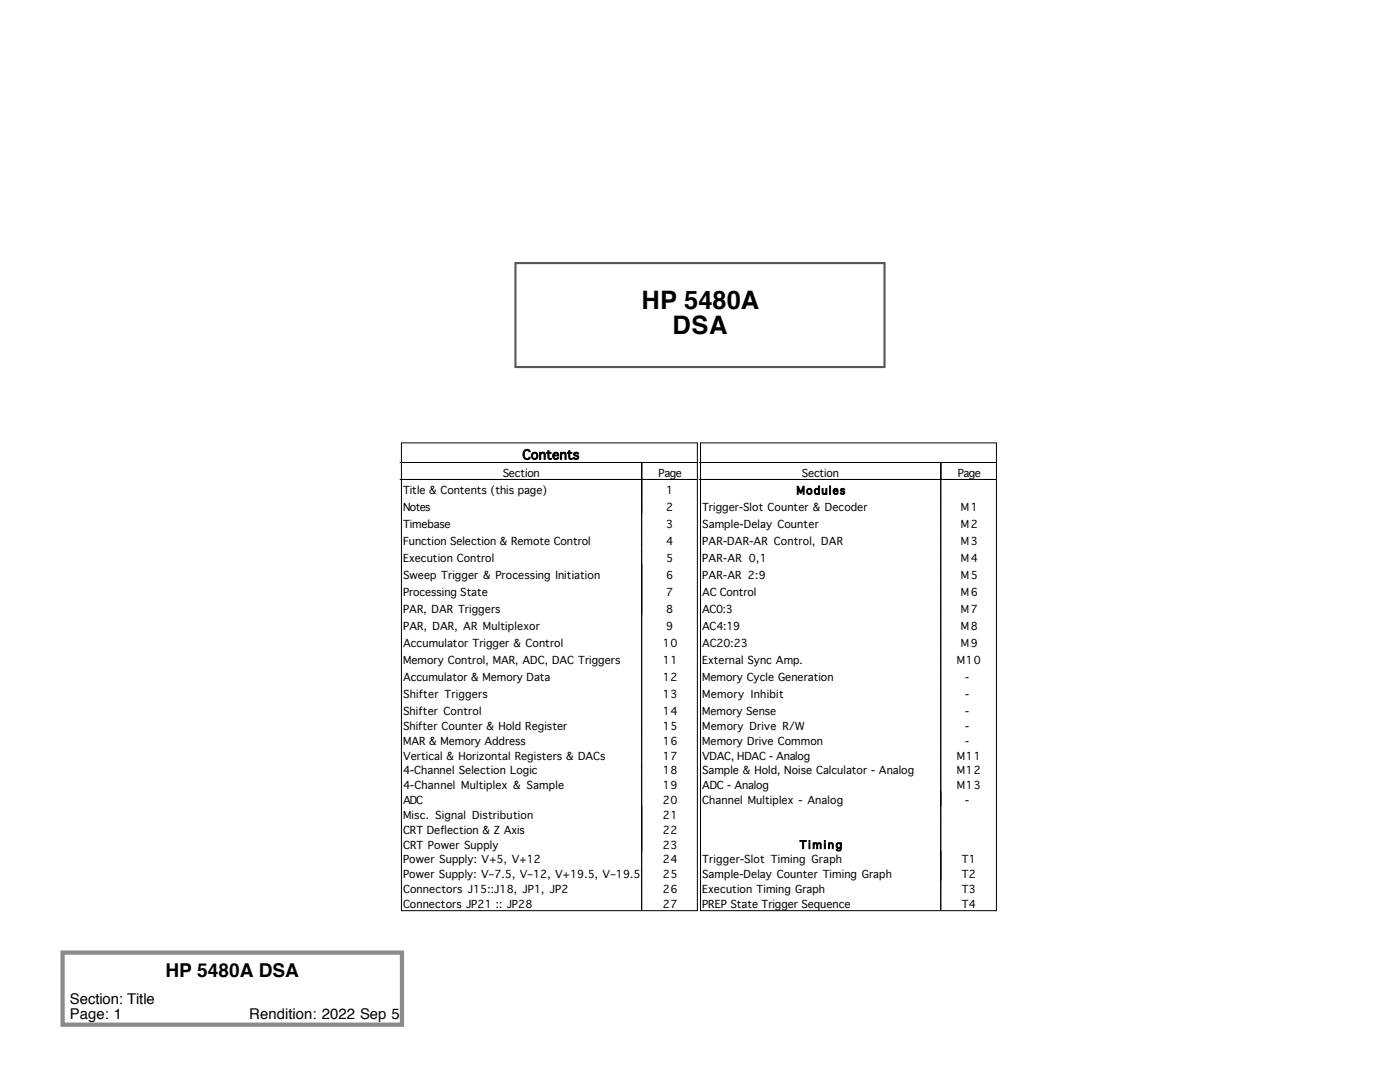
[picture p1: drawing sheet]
<svg xmlns="http://www.w3.org/2000/svg" width="279mm" height="216mm" viewBox="0 0 279 216" stroke-linecap="round" stroke-linejoin="round" font-family="sans-serif">
<defs><g id="words">
<g font-size="5.1">
<text x="128.1" y="61.6">HP 5480A</text>
<text x="134.2" y="66.7">DSA</text>
</g>
<text font-size="3.8" x="33" y="194.9">HP 5480A DSA</text>
<g font-size="3">
<text x="14" y="200.2">Section: Title</text>
<text x="14" y="203.4">Page: 1</text>
<text x="49.7" y="203.4">Rendition: 2022 Sep 5</text>
</g>
<text font-size="2.5" x="104.2" y="91.7">Contents</text>
<g font-size="2.1">
<text x="100.3" y="95.2">Section</text>
<text x="131.4" y="95.2">Page</text>
<text x="160" y="95.2">Section</text>
<text x="191.1" y="95.2">Page</text>
<text x="80.4" y="98.6">Title &amp; Contents (this page)</text>
<text x="132.9" y="98.6">1</text>
<text x="159" y="98.6">Modules</text>
<text x="80.4" y="102">Notes</text>
<text x="80.4" y="105.4">Timebase</text>
<text x="132.9" y="102">2</text>
<text x="132.9" y="105.4">3</text>
<text x="140.1" y="102">Trigger-Slot Counter &amp; Decoder</text>
<text x="140.1" y="105.4">Sample-Delay Counter</text>
<text x="191.8" y="102">M1</text>
<text x="191.8" y="105.4">M2</text>
<text x="80.4" y="108.8">Function Selection &amp; Remote Control</text>
<text x="80.4" y="112.2">Execution Control</text>
<text x="132.9" y="108.8">4</text>
<text x="132.9" y="112.2">5</text>
<text x="140.1" y="108.8">PAR-DAR-AR Control, DAR</text>
<text x="140.1" y="112.2">PAR-AR 0,1</text>
<text x="191.8" y="108.8">M3</text>
<text x="191.8" y="112.2">M4</text>
<text x="80.4" y="115.6">Sweep Trigger &amp; Processing Initiation</text>
<text x="80.4" y="119">Processing State</text>
<text x="132.9" y="115.6">6</text>
<text x="132.9" y="119">7</text>
<text x="140.1" y="115.6">PAR-AR 2:9</text>
<text x="140.1" y="119">AC Control</text>
<text x="191.8" y="115.6">M5</text>
<text x="191.8" y="119">M6</text>
<text x="80.4" y="122.3">PAR, DAR Triggers</text>
<text x="80.4" y="125.7">PAR, DAR, AR Multiplexor</text>
<text x="132.9" y="122.3">8</text>
<text x="132.9" y="125.7">9</text>
<text x="140.1" y="122.3">AC0:3</text>
<text x="140.1" y="125.7">AC4:19</text>
<text x="191.8" y="122.3">M7</text>
<text x="191.8" y="125.7">M8</text>
<text x="80.4" y="129.1">Accumulator Trigger &amp; Control</text>
<text x="132.3" y="129.1">10</text>
<text x="140.1" y="129.1">AC20:23</text>
<text x="191.8" y="129.1">M9</text>
<text x="80.4" y="132.5">Memory Control, MAR, ADC, DAC Triggers</text>
<text x="80.4" y="135.9">Accumulator &amp; Memory Data</text>
<text x="132.3" y="132.5">11</text>
<text x="132.3" y="135.9">12</text>
<text x="140.1" y="132.5">External Sync Amp.</text>
<text x="140.1" y="135.9">Memory Cycle Generation</text>
<text x="190.9" y="132.5">M10</text>
<text x="192.6" y="135.9">-</text>
<text x="80.4" y="139.3">Shifter Triggers</text>
<text x="80.4" y="142.7">Shifter Control</text>
<text x="132.3" y="139.3">13</text>
<text x="132.3" y="142.7">14</text>
<text x="140.1" y="139.3">Memory Inhibit</text>
<text x="140.1" y="142.7">Memory Sense</text>
<text x="192.6" y="139.3">-</text>
<text x="192.6" y="142.7">-</text>
<text x="80.4" y="145.6">Shifter Counter &amp; Hold Register</text>
<text x="80.4" y="148.6">MAR &amp; Memory Address</text>
<text x="132.3" y="145.6">15</text>
<text x="132.3" y="148.6">16</text>
<text x="140.1" y="145.6">Memory Drive R/W</text>
<text x="140.1" y="148.6">Memory Drive Common</text>
<text x="192.6" y="145.6">-</text>
<text x="192.6" y="148.6">-</text>
<text x="80.4" y="151.6">Vertical &amp; Horizontal Registers &amp; DACs</text>
<text x="80.4" y="154.5">4-Channel Selection Logic</text>
<text x="132.3" y="151.6">17</text>
<text x="132.3" y="154.5">18</text>
<text x="140.1" y="151.6">VDAC, HDAC - Analog</text>
<text x="140.1" y="154.5">Sample &amp; Hold, Noise Calculator - Analog</text>
<text x="190.9" y="151.6">M11</text>
<text x="190.9" y="154.5">M12</text>
<text x="80.4" y="157.5">4-Channel Multiplex &amp; Sample</text>
<text x="80.4" y="160.4">ADC</text>
<text x="132.3" y="157.5">19</text>
<text x="132.3" y="160.4">20</text>
<text x="140.1" y="157.5">ADC - Analog</text>
<text x="140.1" y="160.4">Channel Multiplex - Analog</text>
<text x="190.9" y="157.5">M13</text>
<text x="192.6" y="160.4">-</text>
<text x="80.4" y="163.4">Misc. Signal Distribution</text>
<text x="80.4" y="166.4">CRT Deflection &amp; Z Axis</text>
<text x="132.3" y="163.4">21</text>
<text x="132.3" y="166.4">22</text>
<text x="80.4" y="169.3">CRT Power Supply</text>
<text x="80.4" y="172.3">Power Supply: V+5, V+12</text>
<text x="132.3" y="169.3">23</text>
<text x="132.3" y="172.3">24</text>
<text x="140.1" y="172.3">Trigger-Slot Timing Graph</text>
<text x="159.6" y="169.3">Timing</text>
<text x="192" y="172.3">T1</text>
<text x="80.4" y="175.3">Power Supply: V–7.5, V–12, V+19.5, V–19.5</text>
<text x="80.4" y="178.2">Connectors J15::J18, JP1, JP2</text>
<text x="132.3" y="175.3">25</text>
<text x="132.3" y="178.2">26</text>
<text x="140.1" y="175.3">Sample-Delay Counter Timing Graph</text>
<text x="140.1" y="178.2">Execution Timing Graph</text>
<text x="192" y="175.3">T2</text>
<text x="192" y="178.2">T3</text>
<text x="80.4" y="181.2">Connectors JP21 :: JP28</text>
<text x="132.3" y="181.2">27</text>
<text x="140.1" y="181.2">PREP State Trigger Sequence</text>
<text x="192" y="181.2">T4</text>
</g>
</g></defs>
<path d="M80 88.4h.2M80.1 88.2v.3M139.6 88.4h.3M139.8 88.2v.3" fill="none" stroke="#fff" stroke-width=".21"/>
<path d="M79.8 92.3h59.3M79.8 95.7h59.3M80.1 88.4h59.1v93.3h-59.1zM128.1 92.3v89.3M139.5 92.3h59.3M139.5 95.7h59.3M139.8 88.4h59.1v93.3h-59.1zM187.7 92.3v89.3" fill="none" stroke="#000" stroke-width=".2"/>
<path d="M102.9 52.5h73.6v20.7h-73.6z" fill="none" stroke="#565656" stroke-width=".42"/>
<path d="M12.5 190.1h67.7v14.4h-67.7z" fill="none" stroke="#8a8a8a" stroke-width=".85" stroke-linecap="butt"/>
<use href="#words"/>
</svg>
